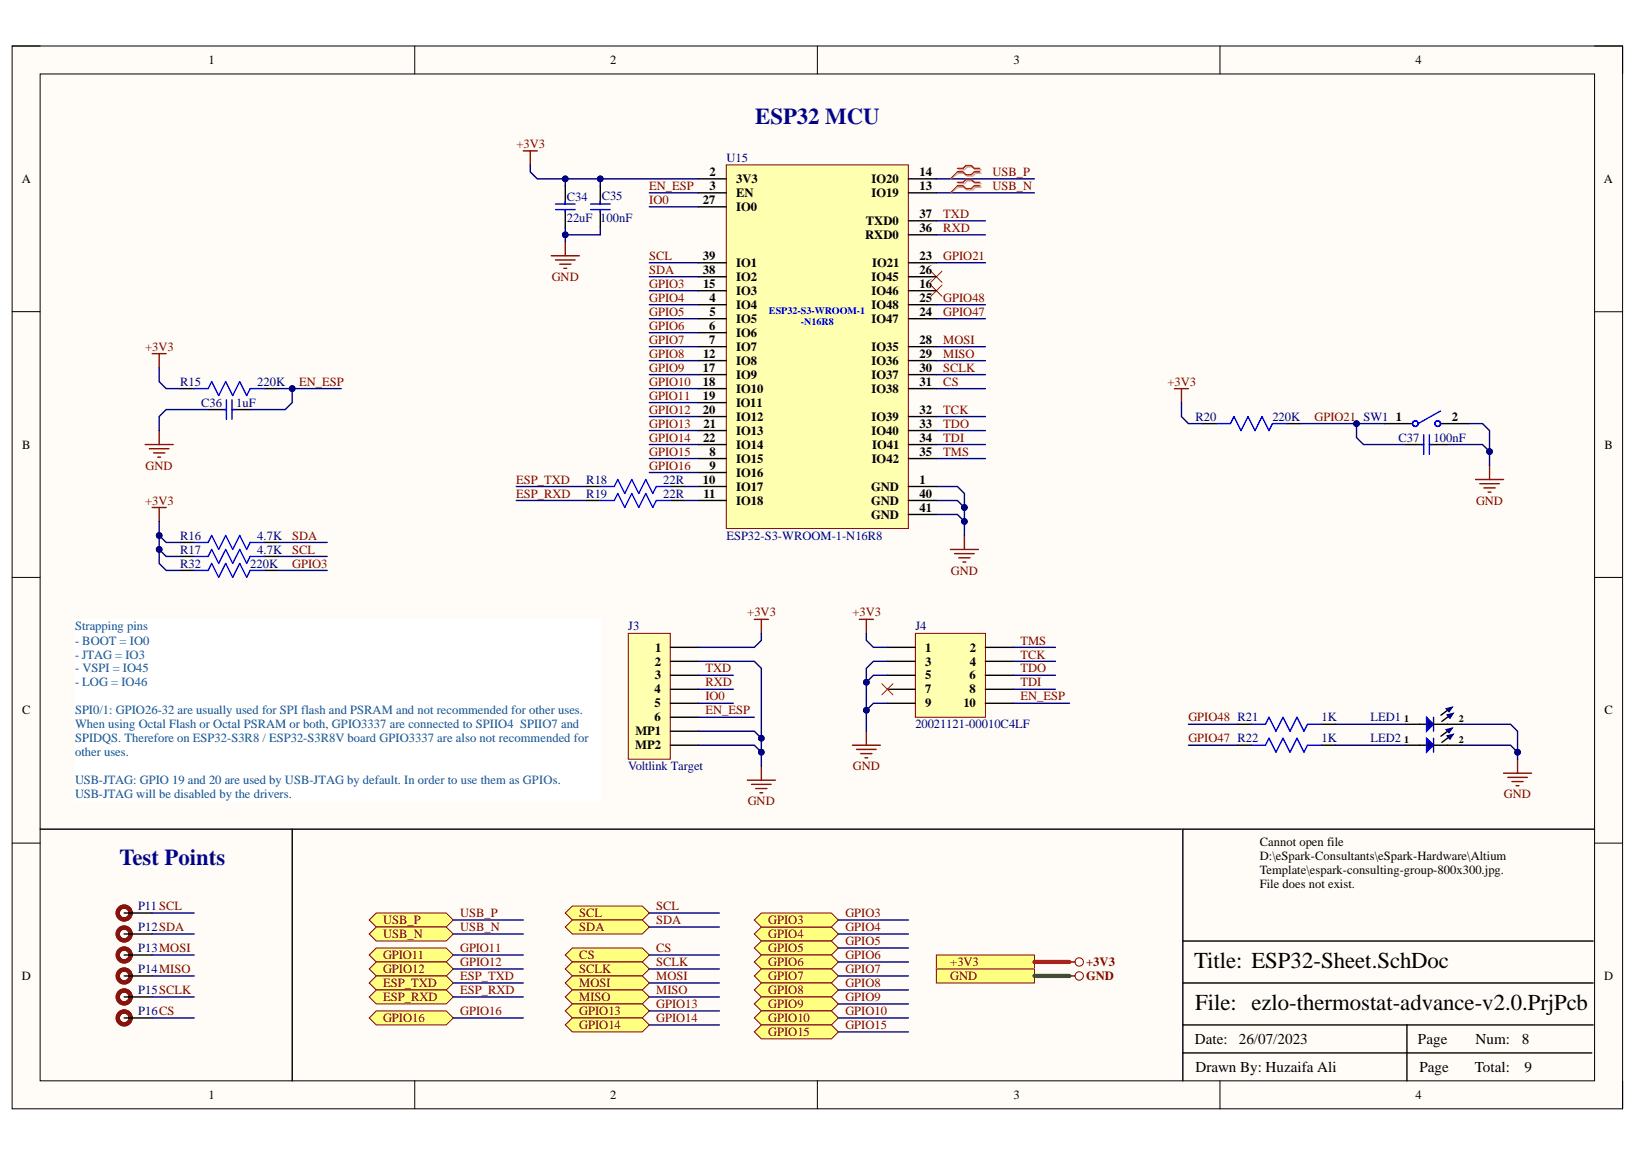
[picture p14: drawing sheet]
<svg xmlns="http://www.w3.org/2000/svg" width="297mm" height="210mm" viewBox="0 0 297 210" stroke-linecap="round" stroke-linejoin="round" font-family="sans-serif">
<defs><g id="words">
<g font-size="4.1" fill="#0b0b8e">
<text x="137" y="22.4">ESP32 MCU</text>
<text x="21.7" y="156.9">Test Points</text>
</g>
<g font-size="4.1">
<text x="216.7" y="175.6">Title: ESP32-Sheet.SchDoc</text>
<text x="216.9" y="183.3">File: ezlo-thermostat-advance-v2.0.PrjPcb</text>
</g>
<g font-size="2.7">
<text x="216.8" y="189.4">Date:</text>
<text x="224.8" y="189.4">26/07/2023</text>
<text x="257.3" y="189.4">Page</text>
<text x="267.7" y="189.4">Num:</text>
<text x="276.1" y="189.4">8</text>
<text x="216.9" y="194.4">Drawn By: Huzaifa Ali</text>
<text x="257.6" y="194.4">Page</text>
<text x="267.6" y="194.4">Total:</text>
<text x="276.6" y="194.4">9</text>
</g>
<g font-size="2.3">
<text x="37.8" y="11.6">1</text>
<text x="110.7" y="11.6">2</text>
<text x="183.9" y="11.6">3</text>
<text x="256.8" y="11.6">4</text>
<text x="3.9" y="33.2">A</text>
<text x="128.7" y="31.9">2</text>
<text x="128.8" y="34.5">3</text>
<text x="133.6" y="33.2">3V3</text>
<text x="133.6" y="35.8">EN</text>
<text x="158.1" y="35.8">IO19</text>
<text x="158.1" y="33.2">IO20</text>
<text x="166.9" y="34.5">13</text>
<text x="166.9" y="31.9">14</text>
<text x="291" y="33.2">A</text>
<text x="127.5" y="37">27</text>
<text x="133.6" y="38.3">IO0</text>
<text x="157.1" y="40.8">TXD0</text>
<text x="166.9" y="39.6">37</text>
<text x="127.5" y="47.2">39</text>
<text x="157" y="43.4">RXD0</text>
<text x="166.9" y="47.2">23</text>
<text x="166.9" y="42.1">36</text>
<text x="127.5" y="49.7">38</text>
<text x="127.6" y="52.2">15</text>
<text x="133.6" y="53.5">IO3</text>
<text x="133.6" y="51">IO2</text>
<text x="133.6" y="48.4">IO1</text>
<text x="158.1" y="53.5">IO46</text>
<text x="158.1" y="51">IO45</text>
<text x="158.3" y="48.4">IO21</text>
<text x="166.9" y="52.2">16</text>
<text x="166.9" y="49.7">26</text>
<text x="128.7" y="59.8">6</text>
<text x="128.7" y="54.8">4</text>
<text x="128.7" y="57.3">5</text>
<text x="133.6" y="56">IO4</text>
<text x="133.6" y="58.6">IO5</text>
<text x="158.1" y="58.6">IO47</text>
<text x="158.1" y="56">IO48</text>
<text x="166.9" y="57.3">24</text>
<text x="166.9" y="54.8">25</text>
<text x="127.6" y="64.9">12</text>
<text x="128.7" y="62.4">7</text>
<text x="133.6" y="61.1">IO6</text>
<text x="133.6" y="63.7">IO7</text>
<text x="158.1" y="63.7">IO35</text>
<text x="166.9" y="62.4">28</text>
<text x="166.9" y="64.9">29</text>
<text x="127.5" y="67.5">17</text>
<text x="127.5" y="70">18</text>
<text x="133.6" y="66.2">IO8</text>
<text x="133.6" y="68.7">IO9</text>
<text x="133.6" y="71.3">IO10</text>
<text x="158.1" y="66.2">IO36</text>
<text x="158.1" y="68.7">IO37</text>
<text x="158.1" y="71.3">IO38</text>
<text x="166.9" y="67.5">30</text>
<text x="166.9" y="70">31</text>
<text x="127.5" y="72.5">19</text>
<text x="127.5" y="75.1">20</text>
<text x="127.7" y="77.6">21</text>
<text x="133.6" y="73.8">IO11</text>
<text x="133.6" y="76.3">IO12</text>
<text x="158.1" y="76.3">IO39</text>
<text x="166.9" y="75.1">32</text>
<text x="166.9" y="77.6">33</text>
<text x="253.3" y="76.3">1</text>
<text x="263.4" y="76.3">2</text>
<text x="4" y="81.4">B</text>
<text x="127.6" y="80.1">22</text>
<text x="128.7" y="82.7">8</text>
<text x="133.6" y="83.9">IO15</text>
<text x="133.6" y="78.9">IO13</text>
<text x="133.6" y="81.4">IO14</text>
<text x="158.1" y="78.9">IO40</text>
<text x="158.2" y="83.9">IO42</text>
<text x="158.3" y="81.4">IO41</text>
<text x="166.9" y="80.1">34</text>
<text x="166.9" y="82.7">35</text>
<text x="291.2" y="81.4">B</text>
<text x="127.5" y="87.7">10</text>
<text x="128.7" y="85.2">9</text>
<text x="133.6" y="86.5">IO16</text>
<text x="133.6" y="89">IO17</text>
<text x="158.1" y="89">GND</text>
<text x="166.9" y="87.7">1</text>
<text x="127.7" y="90.3">11</text>
<text x="133.6" y="91.6">IO18</text>
<text x="158.1" y="91.6">GND</text>
<text x="158.1" y="94.1">GND</text>
<text x="166.9" y="90.3">40</text>
<text x="166.9" y="92.8">41</text>
<text x="118.9" y="118.2">1</text>
<text x="167.9" y="118.2">1</text>
<text x="176" y="118.2">2</text>
<text x="118.8" y="125.8">4</text>
<text x="118.8" y="120.7">2</text>
<text x="118.8" y="123.3">3</text>
<text x="167.9" y="120.7">3</text>
<text x="167.9" y="123.3">5</text>
<text x="167.9" y="125.8">7</text>
<text x="175.9" y="123.3">6</text>
<text x="175.9" y="125.8">8</text>
<text x="176" y="120.7">4</text>
<text x="4" y="129.6">C</text>
<text x="118.8" y="128.3">5</text>
<text x="118.8" y="130.9">6</text>
<text x="167.9" y="128.3">9</text>
<text x="174.8" y="128.3">10</text>
<text x="291.2" y="129.6">C</text>
<text x="115.3" y="135.9">MP2</text>
<text x="115.3" y="133.4">MP1</text>
<text x="228.6" y="153.5">Cannot open file</text>
<text x="228.6" y="156">D:\eSpark-Consultants\eSpark-Hardware\Altium</text>
<text x="228.6" y="158.5">Template\espark-consulting-group-800x300.jpg.</text>
<text x="228.6" y="161.1">File does not exist.</text>
<text x="4" y="177.8">D</text>
<text x="291.1" y="177.8">D</text>
<text x="37.8" y="199.4">1</text>
<text x="110.7" y="199.4">2</text>
<text x="183.9" y="199.4">3</text>
<text x="256.8" y="199.4">4</text>
</g>
<g font-size="2.3" fill="#800000">
<text x="93.7" y="26.8">+3V3</text>
<text x="117.8" y="34.5">EN_ESP</text>
<text x="180.1" y="31.9">USB_P</text>
<text x="180.1" y="34.5">USB_N</text>
<text x="117.8" y="37">IO0</text>
<text x="171.2" y="39.6">TXD</text>
<text x="117.8" y="47.2">SCL</text>
<text x="171.2" y="42.1">RXD</text>
<text x="171.2" y="47.2">GPIO21</text>
<text x="100.1" y="51">GND</text>
<text x="117.8" y="49.7">SDA</text>
<text x="117.8" y="52.2">GPIO3</text>
<text x="117.8" y="54.8">GPIO4</text>
<text x="117.8" y="57.3">GPIO5</text>
<text x="117.8" y="59.8">GPIO6</text>
<text x="171.2" y="54.8">GPIO48</text>
<text x="171.2" y="57.3">GPIO47</text>
<text x="26.3" y="63.7">+3V3</text>
<text x="117.8" y="62.4">GPIO7</text>
<text x="117.8" y="64.9">GPIO8</text>
<text x="171.2" y="62.4">MOSI</text>
<text x="171.2" y="64.9">MISO</text>
<text x="54.3" y="70">EN_ESP</text>
<text x="117.8" y="67.5">GPIO9</text>
<text x="117.8" y="70">GPIO10</text>
<text x="171.2" y="67.5">SCLK</text>
<text x="171.2" y="70">CS</text>
<text x="211.8" y="70">+3V3</text>
<text x="117.8" y="72.5">GPIO11</text>
<text x="117.8" y="75.1">GPIO12</text>
<text x="117.8" y="77.6">GPIO13</text>
<text x="171.2" y="75.1">TCK</text>
<text x="171.2" y="77.6">TDO</text>
<text x="238.5" y="76.3">GPIO21 SW1</text>
<text x="117.8" y="80.1">GPIO14</text>
<text x="117.8" y="82.7">GPIO15</text>
<text x="171.2" y="80.1">TDI</text>
<text x="171.2" y="82.7">TMS</text>
<text x="26.4" y="85.2">GND</text>
<text x="93.7" y="87.7">ESP_TXD</text>
<text x="117.8" y="85.2">GPIO16</text>
<text x="26.3" y="91.6">+3V3</text>
<text x="93.7" y="90.3">ESP_RXD</text>
<text x="267.8" y="91.6">GND</text>
<text x="53" y="97.9">SDA</text>
<text x="53" y="100.4">SCL</text>
<text x="53" y="103">GPIO3</text>
<text x="172.6" y="104.2">GND</text>
<text x="135.6" y="111.8">+3V3</text>
<text x="154.7" y="111.8">+3V3</text>
<text x="185.2" y="116.9">TMS</text>
<text x="185.2" y="119.5">TCK</text>
<text x="128" y="122">TXD</text>
<text x="128" y="124.5">RXD</text>
<text x="185.2" y="122">TDO</text>
<text x="185.2" y="124.5">TDI</text>
<text x="128" y="127.1">IO0</text>
<text x="128" y="129.6">EN_ESP</text>
<text x="185.2" y="127.1">EN_ESP</text>
<text x="215.6" y="130.9">GPIO48 R21</text>
<text x="215.6" y="134.7">GPIO47 R22</text>
<text x="154.8" y="139.7">GND</text>
<text x="135.7" y="146.1">GND</text>
<text x="272.9" y="144.8">GND</text>
<text x="69.5" y="167.6">USB_P</text>
<text x="83.5" y="166.4">USB_P</text>
<text x="105.1" y="166.4">SCL</text>
<text x="119.1" y="165.1">SCL</text>
<text x="119.1" y="167.6">SDA</text>
<text x="139.4" y="167.6">GPIO3</text>
<text x="153.4" y="166.4">GPIO3</text>
<text x="69.5" y="170.2">USB_N</text>
<text x="83.5" y="168.9">USB_N</text>
<text x="83.5" y="172.7">GPIO11</text>
<text x="105.1" y="168.9">SDA</text>
<text x="119.1" y="172.7">CS</text>
<text x="139.4" y="170.2">GPIO4</text>
<text x="139.4" y="172.7">GPIO5</text>
<text x="153.4" y="168.9">GPIO4</text>
<text x="153.4" y="171.5">GPIO5</text>
<text x="69.5" y="174">GPIO11</text>
<text x="69.5" y="176.5">GPIO12</text>
<text x="69.5" y="179.1">ESP_TXD</text>
<text x="83.5" y="175.3">GPIO12</text>
<text x="83.5" y="177.8">ESP_TXD</text>
<text x="105.1" y="174">CS</text>
<text x="105.1" y="176.5">SCLK</text>
<text x="105.1" y="179.1">MOSI</text>
<text x="119.1" y="175.3">SCLK</text>
<text x="119.1" y="177.8">MOSI</text>
<text x="139.4" y="175.3">GPIO6</text>
<text x="139.4" y="177.8">GPIO7</text>
<text x="153.4" y="174">GPIO6</text>
<text x="153.4" y="176.5">GPIO7</text>
<text x="153.4" y="179.1">GPIO8</text>
<text x="172.4" y="175.3">+3V3</text>
<text x="172.4" y="177.8">GND</text>
<text x="197.1" y="175.3">+3V3</text>
<text x="197.1" y="177.8">GND</text>
<text x="69.5" y="181.6">ESP_RXD</text>
<text x="69.5" y="185.4">GPIO16</text>
<text x="83.5" y="180.3">ESP_RXD</text>
<text x="83.5" y="184.1">GPIO16</text>
<text x="105.1" y="181.6">MISO</text>
<text x="105.1" y="184.1">GPIO13</text>
<text x="119.1" y="180.3">MISO</text>
<text x="119.1" y="182.9">GPIO13</text>
<text x="119.1" y="185.4">GPIO14</text>
<text x="139.4" y="180.3">GPIO8</text>
<text x="139.4" y="182.9">GPIO9</text>
<text x="139.4" y="185.4">GPIO10</text>
<text x="153.4" y="181.6">GPIO9</text>
<text x="153.4" y="184.1">GPIO10</text>
<text x="105.1" y="186.7">GPIO14</text>
<text x="139.4" y="187.9">GPIO15</text>
<text x="153.4" y="186.7">GPIO15</text>
</g>
<g font-size="2.3" fill="#000080">
<text x="131.8" y="29.4">U15</text>
<text x="102.8" y="36.5">C34</text>
<text x="102.8" y="40.3">22uF</text>
<text x="108.9" y="40.3">100nF</text>
<text x="109.2" y="36.3">C35</text>
<text x="32.7" y="70">R15</text>
<text x="46.7" y="70">220K</text>
<text x="36.5" y="73.8">C36</text>
<text x="42.9" y="73.8">1uF</text>
<text x="216.9" y="76.3">R20</text>
<text x="230.9" y="76.3">220K</text>
<text x="253.7" y="80.1">C37</text>
<text x="260.1" y="80.1">100nF</text>
<text x="106.4" y="87.7">R18</text>
<text x="120.3" y="87.7">22R</text>
<text x="106.4" y="90.3">R19</text>
<text x="120.3" y="90.3">22R</text>
<text x="32.7" y="97.9">R16</text>
<text x="32.7" y="100.4">R17</text>
<text x="46.7" y="97.9">4.7K</text>
<text x="46.7" y="100.4">4.7K</text>
<text x="131.8" y="97.9">ESP32-S3-WROOM-1-N16R8</text>
<text x="32.7" y="103">R32</text>
<text x="45.4" y="103">220K</text>
<text x="114" y="114.4">J3</text>
<text x="166.1" y="114.4">J4</text>
<text x="239.8" y="130.9">1K</text>
<text x="248.7" y="130.9">LED1</text>
<text x="166.1" y="132.1">20021121-00010C4LF</text>
<text x="239.8" y="134.7">1K</text>
<text x="248.7" y="134.7">LED2</text>
<text x="114" y="139.7">Voltlink Target</text>
<text x="25.1" y="165.1">P11SCL</text>
<text x="25.1" y="168.9">P12SDA</text>
<text x="25.1" y="172.7">P13MOSI</text>
<text x="25.1" y="176.5">P14MISO</text>
<text x="25.1" y="180.3">P15SCLK</text>
<text x="25.1" y="184.1">P16CS</text>
</g>
<g font-size="2.3" fill="#0b5394">
<text x="13.6" y="114.4">Strapping pins</text>
<text x="13.6" y="116.9">- BOOT = IO0</text>
<text x="13.6" y="119.5">- JTAG = IO3</text>
<text x="13.6" y="122">- VSPI = IO45</text>
<text x="13.6" y="124.5">- LOG = IO46</text>
<text x="13.6" y="129.6">SPI0/1: GPIO26-32 are usually used for SPI flash and PSRAM and not recommended for other uses.</text>
<text x="13.6" y="132.1">When using Octal Flash or Octal PSRAM or both, GPIO3337 are connected to SPIIO4 SPIIO7 and</text>
<text x="13.6" y="134.7">SPIDQS. Therefore on ESP32-S3R8 / ESP32-S3R8V board GPIO3337 are also not recommended for</text>
<text x="13.6" y="137.2">other uses.</text>
<text x="13.6" y="142.3">USB-JTAG: GPIO 19 and 20 are used by USB-JTAG by default. In order to use them as GPIOs.</text>
<text x="13.6" y="144.8">USB-JTAG will be disabled by the drivers.</text>
</g>
<g font-size="1.8" fill="#00f">
<text x="139.5" y="56.9">ESP32-S3-WROOM-1</text>
<text x="145.3" y="58.9">-N16R8</text>
</g>
<g font-size="1.8">
<text x="254.8" y="131">1</text>
<text x="264.7" y="131">2</text>
<text x="254.8" y="134.8">1</text>
<text x="264.7" y="134.8">2</text>
</g>
</g></defs>
<path d="M2.2 8.3h292.2v192.9h-292.2z" fill-rule="evenodd" fill="#fffcf8"/>
<path d="M2.2 8.3h292.2v192.9h-292.2z" fill="none" stroke="#000" stroke-width=".18"/>
<path d="M7.3 13.4h282v182.7h-282z" fill-rule="evenodd" fill="#fffcf8"/>
<g fill="none" stroke="#000" stroke-width=".18">
<path d="M2.2 8.3h5.1M7.3 13.4h282v182.7h-282zM75.3 8.3v5.1M148.3 8.3v5.1M221.4 8.3v5.1M289.3 8.3h5.1v5.1M2.2 56.5h5.1M289.3 56.6h5.1M2.2 104.8h5.1M289.3 104.8h5.1M2.2 153h5.1M289.3 153h5.1"/>
<path d="M75.3 196.1v5.1M148.3 196.1v5.1M221.4 196.1v5.1M294.4 196.1v5.1"/>
</g>
<path d="M102.6 33.7v3.3M102.6 38v3.3M251.2 76.9h5.1M261.4 76.9h5.1M289.3 150.4h-74.7v45.7M214.6 178.3h74.5M214.6 170.7h74.5M214.6 191h74.2M214.6 185.9h74.5M255.3 185.9v10.2" fill="none" stroke="#000" stroke-width=".25"/>
<g fill="none" stroke="#800000" stroke-width=".25">
<path d="M94.9 27.4h2.6M96.2 27.4v2.5M27.6 64.2h2.6M28.9 64.2v2.5M28.9 78.1v2.5M213.1 70.5h2.5M214.4 70.5v2.5M26.3 80.6h5.1M27.1 81.4h3.6M27.9 82.2h2M28.6 82.9h.5M172.5 99.7h5"/>
<path d="M175 97.1v2.6M267.7 87h5.1M268.5 87.8h3.6M269.3 88.5h2M270 89.3h.5M270.3 84.5v2.5M173.2 100.4h3.6M174 101.2h2M174.7 102h.5"/>
</g>
<g fill="none" stroke="#00f" stroke-width=".25">
<path d="M100.8 37h3.6M100.8 38h3.6M102.6 36.5v.5M102.6 38v.5M261.4 74.6l-4.1 2.3"/>
<circle cx="256.8" cy="76.9" r=".51"/>
<circle cx="260.9" cy="76.9" r=".51"/>
</g>
<path d="M168.9 49.2l2 2M168.9 51.7l2 2.1M170.9 49.2l-2 2M170.9 51.7l-2 2.1" fill="none" stroke="#f00" stroke-width=".18"/>
<path d="M166.1 114.9h12.7v15.2h-12.7z" fill-rule="evenodd" fill="#ffffb0"/>
<path d="M166.1 114.9h12.7v15.2h-12.7z" fill="none" stroke="#800000" stroke-width=".18"/>
<path d="M161 117.4h5.1M161 120h5.1M178.8 117.4h5.1M178.8 120h5.1M161 122.5h5.1M161 125h5.1M161 127.6h5.1M178.8 122.5h5.1M178.8 125.1h5.1M178.8 127.6h5.1M255 131.4h3.9M262.7 131.4h2.5" fill="none" stroke="#000" stroke-width=".25"/>
<g fill="none" stroke="#800000" stroke-width=".25">
<path d="M27.6 92.1h2.6M28.9 92.1v2.5M136.9 112.4h2.5M138.1 112.4v2.5M155.9 112.4h2.6M157.2 112.4v2.5M138.1 139v2.5M154.7 135.2h5M155.4 136h3.6M156.2 136.7h2M156.9 137.5h.6M157.2 132.7v2.5"/>
<path d="M135.6 141.5h5.1M136.4 142.3h3.5M137.1 143.1h2.1M137.9 143.8h.5"/>
</g>
<path d="M160 124l2 2.1M162 124l-2 2.1" fill="none" stroke="#f00" stroke-width=".18"/>
<path d="M258.9 130.1l1.2 1.3-1.2 1.3z" fill="#0c0087"/>
<path d="M258.9 130.1l1.2 1.3-1.2 1.3z" fill="none" stroke="#00f" stroke-width=".25"/>
<path d="M260.1 130.1v2.6" fill="none" stroke="#11037f" stroke-width=".25"/>
<path d="M260.1 131.4h2.6M262.7 128.9l-1.2 .9" fill="none" stroke="#000" stroke-width=".25"/>
<path d="M262.4 128.6l1.2-.3-.6 .9z" fill-rule="evenodd" fill="#0c0087"/>
<path d="M262.4 128.6l1.2-.3-.6 .9z" fill="none" stroke="#0c0087" stroke-width=".18"/>
<path d="M262.8 130l-1.2 .9" fill="none" stroke="#000" stroke-width=".25"/>
<path d="M262.5 129.7l1.2-.3-.6 .9z" fill-rule="evenodd" fill="#0c0087"/>
<path d="M262.5 129.7l1.2-.3-.6 .9z" fill="none" stroke="#0c0087" stroke-width=".18"/>
<path d="M255 135.2h3.9M262.7 135.2h2.5" fill="none" stroke="#000" stroke-width=".25"/>
<path d="M258.9 133.9l1.2 1.3-1.2 1.3z" fill="#0c0087"/>
<path d="M258.9 133.9l1.2 1.3-1.2 1.3z" fill="none" stroke="#00f" stroke-width=".25"/>
<path d="M260.1 133.9v2.6" fill="none" stroke="#11037f" stroke-width=".25"/>
<path d="M260.1 135.2h2.6M262.7 132.7l-1.2 .9" fill="none" stroke="#000" stroke-width=".25"/>
<path d="M262.4 132.4l1.2-.3-.6 .9z" fill-rule="evenodd" fill="#0c0087"/>
<path d="M262.4 132.4l1.2-.3-.6 .9z" fill="none" stroke="#0c0087" stroke-width=".18"/>
<path d="M262.8 133.8l-1.2 .9" fill="none" stroke="#000" stroke-width=".25"/>
<path d="M262.5 133.5l1.2-.3-.6 .9z" fill-rule="evenodd" fill="#0c0087"/>
<path d="M262.5 133.5l1.2-.3-.6 .9z" fill="none" stroke="#0c0087" stroke-width=".18"/>
<path d="M275.4 137.7v2.6M272.8 140.3h5.1M273.6 141h3.5M274.3 141.8h2.1M275.1 142.6h.5" fill="none" stroke="#800000" stroke-width=".25"/>
<g fill="none" stroke="#000" stroke-width=".25">
<path d="M108.9 33.7v3.3M108.9 38v3.3M32.7 70.5h2.5M37.8 74.3h3.3M42.1 74.3h3.3M47.9 70.5h2.6M218.2 76.9h2.5M233.4 76.9h2.6M32.7 98.4h2.5M47.9 98.4h2.6M106.4 88.3h2.5M106.4 90.8h2.5"/>
<path d="M121.6 88.3h2.6M121.6 90.8h2.6M255 80.7h3.3M259.4 80.7h3.3M32.7 100.9h2.5M47.9 100.9h2.6M224.5 131.4h2.6M224.5 135.2h2.6M239.8 131.4h2.5M239.8 135.2h2.5M7.3 150.4h207.1"/>
</g>
<g fill="none" stroke="#00f" stroke-width=".25">
<path d="M107.1 37h3.6M107.1 38h3.6M108.9 36.5v.5M108.9 38v.5M35.2 70.5h2.6l.6-1.3 1.3 2.6 1.2-2.6 1.3 2.6 1.3-2.6 1.3 2.6 .6-1.3h2.5M40.6 74.3h.5M41.1 72.5v3.6M42.1 72.5v3.6M42.1 74.3h.5M220.7 76.9h2.6l.6-1.3 1.3 2.5 1.3-2.5 1.2 2.5 1.3-2.5 1.3 2.5 .6-1.2h2.5M258.3 78.9v3.5M259.4 78.9v3.5"/>
<path d="M35.2 98.4h2.6l.6-1.3 1.3 2.6 1.3-2.6 1.2 2.6 1.3-2.6 1.3 2.6 .6-1.3h2.5M108.9 88.3h2.6l.6-1.3 1.3 2.5 1.2-2.5 1.3 2.5 1.3-2.5 1.3 2.5 .6-1.2h2.5M108.9 90.8h2.6l.6-1.3 1.3 2.6 1.2-2.6 1.3 2.6 1.3-2.6 1.3 2.6 .6-1.3h2.5M257.8 80.7h.5M259.4 80.7h.5M35.2 100.9h2.6l.6-1.2 1.3 2.5 1.3-2.5 1.2 2.5 1.3-2.5 1.3 2.5 .6-1.3h2.5M227.1 131.4h2.5l.7-1.3 1.2 2.6 1.3-2.6 1.3 2.6 1.2-2.6 1.3 2.6 .6-1.3h2.6M227.1 135.2h2.5l.7-1.3 1.2 2.6 1.3-2.6 1.3 2.6 1.2-2.6 1.3 2.6 .6-1.3h2.6"/>
</g>
<path d="M169.9 173.3h17.8v2.5h-17.8z" fill-rule="evenodd" fill="#ffff80"/>
<g fill="none" stroke="#800000" stroke-width=".18">
<path d="M169.9 173.3h17.8v2.5h-17.8z"/>
<circle cx="195.8" cy="174.5" r=".76"/>
</g>
<path d="M194.1 174.5h1" fill="none" stroke="#800000" stroke-width=".25"/>
<path d="M169.9 175.8h17.8v2.5h-17.8z" fill-rule="evenodd" fill="#ffff80"/>
<g fill="none" stroke="#800000" stroke-width=".18">
<path d="M169.9 175.8h17.8v2.5h-17.8z"/>
<circle cx="195.8" cy="177.1" r=".76"/>
</g>
<path d="M194.1 177.1h1" fill="none" stroke="#800000" stroke-width=".25"/>
<path d="M67 166.9l1.3-1.3h12.7l1.2 1.3-1.2 1.3h-12.7z" fill-rule="evenodd" fill="#ffff80"/>
<path d="M67 166.9l1.3-1.3h12.7l1.2 1.3-1.2 1.3h-12.7z" fill="none" stroke="#800000" stroke-width=".18"/>
<path d="M67 169.4l1.3-1.2h12.7l1.2 1.2-1.2 1.3h-12.7z" fill-rule="evenodd" fill="#ffff80"/>
<path d="M67 169.4l1.3-1.2h12.7l1.2 1.2-1.2 1.3h-12.7z" fill="none" stroke="#800000" stroke-width=".18"/>
<path d="M67 173.3l1.3-1.3h12.7l1.2 1.3-1.2 1.2h-12.7z" fill-rule="evenodd" fill="#ffff80"/>
<path d="M67 173.3l1.3-1.3h12.7l1.2 1.3-1.2 1.2h-12.7z" fill="none" stroke="#800000" stroke-width=".18"/>
<path d="M67 175.8l1.3-1.3h12.7l1.2 1.3-1.2 1.3h-12.7z" fill-rule="evenodd" fill="#ffff80"/>
<path d="M67 175.8l1.3-1.3h12.7l1.2 1.3-1.2 1.3h-12.7z" fill="none" stroke="#800000" stroke-width=".18"/>
<path d="M68.3 177.1h12.7l1.2 1.2-1.2 1.3h-12.7l-1.3-1.3z" fill-rule="evenodd" fill="#ffff80"/>
<path d="M68.3 177.1h12.7l1.2 1.2-1.2 1.3h-12.7l-1.3-1.3z" fill="none" stroke="#800000" stroke-width=".18"/>
<path d="M67 180.9l1.3-1.3h12.7l1.2 1.3-1.2 1.2h-12.7z" fill-rule="evenodd" fill="#ffff80"/>
<path d="M67 180.9l1.3-1.3h12.7l1.2 1.3-1.2 1.2h-12.7z" fill="none" stroke="#800000" stroke-width=".18"/>
<path d="M68.3 183.4h12.7l1.2 1.3-1.2 1.2h-12.7l-1.3-1.2z" fill-rule="evenodd" fill="#ffff80"/>
<path d="M68.3 183.4h12.7l1.2 1.3-1.2 1.2h-12.7l-1.3-1.2z" fill="none" stroke="#800000" stroke-width=".18"/>
<path d="M102.6 165.6l1.2-1.2h12.7l1.3 1.2-1.3 1.3h-12.7z" fill-rule="evenodd" fill="#ffff80"/>
<path d="M102.6 165.6l1.2-1.2h12.7l1.3 1.2-1.3 1.3h-12.7z" fill="none" stroke="#800000" stroke-width=".18"/>
<path d="M102.6 168.2l1.2-1.3h12.7l1.3 1.3-1.3 1.2h-12.7z" fill-rule="evenodd" fill="#ffff80"/>
<path d="M102.6 168.2l1.2-1.3h12.7l1.3 1.3-1.3 1.2h-12.7z" fill="none" stroke="#800000" stroke-width=".18"/>
<path d="M102.6 173.3l1.2-1.3h12.7l1.3 1.3-1.3 1.2h-12.7z" fill-rule="evenodd" fill="#ffff80"/>
<path d="M102.6 173.3l1.2-1.3h12.7l1.3 1.3-1.3 1.2h-12.7z" fill="none" stroke="#800000" stroke-width=".18"/>
<path d="M102.6 175.8l1.2-1.3h12.7l1.3 1.3-1.3 1.3h-12.7z" fill-rule="evenodd" fill="#ffff80"/>
<path d="M102.6 175.8l1.2-1.3h12.7l1.3 1.3-1.3 1.3h-12.7z" fill="none" stroke="#800000" stroke-width=".18"/>
<path d="M102.6 178.3l1.2-1.2h12.7l1.3 1.2-1.3 1.3h-12.7z" fill-rule="evenodd" fill="#ffff80"/>
<path d="M102.6 178.3l1.2-1.2h12.7l1.3 1.2-1.3 1.3h-12.7z" fill="none" stroke="#800000" stroke-width=".18"/>
<path d="M102.6 180.9l1.2-1.3h12.7l1.3 1.3-1.3 1.2h-12.7z" fill-rule="evenodd" fill="#ffff80"/>
<path d="M102.6 180.9l1.2-1.3h12.7l1.3 1.3-1.3 1.2h-12.7z" fill="none" stroke="#800000" stroke-width=".18"/>
<path d="M102.6 183.4l1.2-1.3h12.7l1.3 1.3-1.3 1.3h-12.7z" fill-rule="evenodd" fill="#ffff80"/>
<path d="M102.6 183.4l1.2-1.3h12.7l1.3 1.3-1.3 1.3h-12.7z" fill="none" stroke="#800000" stroke-width=".18"/>
<path d="M102.6 185.9l1.2-1.2h12.7l1.3 1.2-1.3 1.3h-12.7z" fill-rule="evenodd" fill="#ffff80"/>
<path d="M102.6 185.9l1.2-1.2h12.7l1.3 1.2-1.3 1.3h-12.7z" fill="none" stroke="#800000" stroke-width=".18"/>
<path d="M136.9 169.4l1.2-1.2h12.8l1.2 1.2-1.2 1.3h-12.8z" fill-rule="evenodd" fill="#ffff80"/>
<path d="M136.9 169.4l1.2-1.2h12.8l1.2 1.2-1.2 1.3h-12.8z" fill="none" stroke="#800000" stroke-width=".18"/>
<path d="M136.9 172l1.3-1.3h12.7l1.2 1.3-1.2 1.3h-12.7z" fill-rule="evenodd" fill="#ffff80"/>
<path d="M136.9 172l1.3-1.3h12.7l1.2 1.3-1.2 1.3h-12.7z" fill="none" stroke="#800000" stroke-width=".18"/>
<path d="M136.9 174.5l1.3-1.2h12.7l1.2 1.2-1.2 1.3h-12.7z" fill-rule="evenodd" fill="#ffff80"/>
<path d="M136.9 174.5l1.3-1.2h12.7l1.2 1.2-1.2 1.3h-12.7z" fill="none" stroke="#800000" stroke-width=".18"/>
<path d="M136.9 177.1l1.3-1.3h12.7l1.2 1.3-1.2 1.2h-12.7z" fill-rule="evenodd" fill="#ffff80"/>
<path d="M136.9 177.1l1.3-1.3h12.7l1.2 1.3-1.2 1.2h-12.7z" fill="none" stroke="#800000" stroke-width=".18"/>
<path d="M136.9 179.6l1.3-1.3h12.7l1.2 1.3-1.2 1.3h-12.7z" fill-rule="evenodd" fill="#ffff80"/>
<path d="M136.9 179.6l1.3-1.3h12.7l1.2 1.3-1.2 1.3h-12.7z" fill="none" stroke="#800000" stroke-width=".18"/>
<path d="M136.9 182.1l1.3-1.2h12.7l1.2 1.2-1.2 1.3h-12.7z" fill-rule="evenodd" fill="#ffff80"/>
<path d="M136.9 182.1l1.3-1.2h12.7l1.2 1.2-1.2 1.3h-12.7z" fill="none" stroke="#800000" stroke-width=".18"/>
<path d="M53 150.4v45.7M22.5 165.6h5.1M22.5 169.4h5.1M22.5 173.3h5.1M22.5 177.1h5.1M22.5 180.9h5.1M22.5 184.7h5.1" fill="none" stroke="#000" stroke-width=".25"/>
<g fill="none" stroke="#5b0f00" stroke-width=".76">
<circle cx="22.5" cy="169.4" r="1.17"/>
<circle cx="22.5" cy="165.6" r="1.17"/>
<circle cx="22.5" cy="177.1" r="1.17"/>
<circle cx="22.5" cy="173.3" r="1.17"/>
<circle cx="22.5" cy="180.9" r="1.17"/>
<circle cx="22.5" cy="184.7" r="1.17"/>
</g>
<path d="M13.6 112.4h95.3v32.9h-95.3z" fill-rule="evenodd" fill="#fff"/>
<path d="M13.6 112.4h95.3v32.9h-95.3z" fill="none" stroke="#fff" stroke-width=".18"/>
<path d="M114 114.9h7.6v22.8h-7.6z" fill-rule="evenodd" fill="#ffffb0"/>
<path d="M114 114.9h7.6v22.8h-7.6z" fill="none" stroke="#800000" stroke-width=".18"/>
<path d="M121.6 117.4h5.1M121.6 120h5.1M121.6 122.5h5.1M121.6 125h5.1M121.6 127.6h5.1M121.6 130.1h5.1M121.6 132.7h5.1M121.6 135.2h5.1" fill="none" stroke="#000" stroke-width=".25"/>
<path d="M100 46.4h5.1M100.8 47.2h3.6M101.6 47.9h2M102.3 48.7h.5M102.6 43.9v2.5" fill="none" stroke="#800000" stroke-width=".25"/>
<path d="M131.8 29.9h33v66h-33z" fill-rule="evenodd" fill="#ffffb0"/>
<path d="M131.8 29.9h33v66h-33z" fill="none" stroke="#800000" stroke-width=".18"/>
<g fill="none" stroke="#000" stroke-width=".25">
<path d="M126.7 32.5h5.1M126.7 35h5.1M126.7 37.5h5.1M164.8 32.5h5.1M164.8 35h5.1M126.7 55.3h5.1M126.7 57.8h5.1M126.7 52.7h5.1M126.7 47.7h5.1M126.7 50.2h5.1M164.8 55.3h5.1M164.8 57.8h5.1"/>
<path d="M164.8 52.7h5.1M164.8 47.7h5.1M164.8 50.2h5.1M164.8 42.6h5.1M164.8 40.1h5.1M126.7 60.4h5.1M126.7 62.9h5.1M126.7 65.4h5.1M126.7 68h5.1M126.7 70.5h5.1M126.7 73h5.1M126.7 75.6h5.1"/>
<path d="M126.7 78.1h5.1M164.8 62.9h5.1M164.8 65.4h5.1M164.8 68h5.1M164.8 70.5h5.1M164.8 75.6h5.1M164.8 78.1h5.1M126.7 88.3h5.1M126.7 83.2h5.1M126.7 85.7h5.1M126.7 90.8h5.1M126.7 80.7h5.1"/>
<path d="M164.8 88.3h5.1M164.8 83.2h5.1M164.8 90.8h5.1M164.8 80.7h5.1M164.8 93.3h5.1"/>
</g>
<path d="M139.4 55.3h17.8v5.1h-17.8z" fill-rule="evenodd" fill="#ffffb0"/>
<path d="M139.4 55.3h17.8v5.1h-17.8z" fill="none" stroke="#ffffb0" stroke-width=".18"/>
<path d="M53 70.5v2.5l-1.2 1.3h-6.4" fill="none" stroke="#000080" stroke-width=".25"/>
<circle cx="53" cy="70.5" r=".51" fill="#000080"/>
<circle cx="53" cy="70.5" r=".51" fill="none" stroke="#000080" stroke-width=".18"/>
<path d="M117.8 35h8.9M117.8 37.5h8.9M28.9 66.7v2.5l1.3 1.3h2.5M37.8 74.3h-7.6l-1.3 1.3v2.5M50.5 70.5h11.4" fill="none" stroke="#000080" stroke-width=".25"/>
<circle cx="53" cy="70.5" r=".51" fill="#000080"/>
<circle cx="53" cy="70.5" r=".51" fill="none" stroke="#000080" stroke-width=".18"/>
<g fill="none" stroke="#000080" stroke-width=".25">
<path d="M169.9 32.5h17.8M169.9 35h17.8M117.8 47.7h8.9M117.8 50.2h8.9M117.8 55.3h8.9M117.8 57.8h8.9M169.9 40.1h8.9M169.9 42.6h8.9M117.8 60.4h8.9M117.8 62.9h8.9M117.8 65.4h8.9M117.8 68h8.9"/>
<path d="M117.8 73h8.9M117.8 75.6h8.9M117.8 78.1h8.9M93.7 88.3h12.7M93.7 90.8h12.7M117.8 80.7h8.9M117.8 85.7h8.9M124.2 88.3h2.5M124.2 90.8h2.5M169.9 88.3h3.8l1.3 1.2v7.6"/>
</g>
<circle cx="175" cy="92.1" r=".51" fill="#000080"/>
<circle cx="175" cy="92.1" r=".51" fill="none" stroke="#000080" stroke-width=".18"/>
<circle cx="175" cy="94.6" r=".51" fill="#000080"/>
<circle cx="175" cy="94.6" r=".51" fill="none" stroke="#000080" stroke-width=".18"/>
<path d="M169.9 90.8h3.8l1.3 1.3" fill="none" stroke="#000080" stroke-width=".25"/>
<circle cx="175" cy="92.1" r=".51" fill="#000080"/>
<circle cx="175" cy="92.1" r=".51" fill="none" stroke="#000080" stroke-width=".18"/>
<path d="M169.9 93.3h3.8l1.3 1.3" fill="none" stroke="#000080" stroke-width=".25"/>
<circle cx="175" cy="94.6" r=".51" fill="#000080"/>
<circle cx="175" cy="94.6" r=".51" fill="none" stroke="#000080" stroke-width=".18"/>
<g fill="none" stroke="#000080" stroke-width=".25">
<path d="M169.9 47.7h8.9M169.9 55.3h8.9M169.9 57.8h8.9M169.9 62.9h8.9M169.9 65.4h8.9M169.9 68h8.9M169.9 70.5h8.9M169.9 75.6h8.9M169.9 78.1h8.9M214.4 73v2.6l1.2 1.3h2.6M246.1 76.9v2.5l1.3 1.3h7.6M169.9 80.7h8.9"/>
<path d="M169.9 83.2h8.9"/>
</g>
<circle cx="246.1" cy="76.9" r=".51" fill="#000080"/>
<circle cx="246.1" cy="76.9" r=".51" fill="none" stroke="#000080" stroke-width=".18"/>
<path d="M266.5 76.9h2.5l1.3 1.2v6.4" fill="none" stroke="#000080" stroke-width=".25"/>
<circle cx="270.3" cy="81.9" r=".51" fill="#000080"/>
<circle cx="270.3" cy="81.9" r=".51" fill="none" stroke="#000080" stroke-width=".18"/>
<path d="M262.7 80.7h6.3l1.3 1.2" fill="none" stroke="#000080" stroke-width=".25"/>
<circle cx="270.3" cy="81.9" r=".51" fill="#000080"/>
<circle cx="270.3" cy="81.9" r=".51" fill="none" stroke="#000080" stroke-width=".18"/>
<path d="M157.2 114.9v1.3l1.3 1.2h2.5M161 120h-2.5l-1.3 1.2v11.5M183.9 117.4h7.6" fill="none" stroke="#000080" stroke-width=".25"/>
<circle cx="157.2" cy="123.8" r=".51" fill="#000080"/>
<circle cx="157.2" cy="123.8" r=".51" fill="none" stroke="#000080" stroke-width=".18"/>
<circle cx="157.2" cy="128.9" r=".51" fill="#000080"/>
<circle cx="157.2" cy="128.9" r=".51" fill="none" stroke="#000080" stroke-width=".18"/>
<path d="M183.9 120h7.6M161 122.5h-2.5l-1.3 1.3" fill="none" stroke="#000080" stroke-width=".25"/>
<circle cx="157.2" cy="123.8" r=".51" fill="#000080"/>
<circle cx="157.2" cy="123.8" r=".51" fill="none" stroke="#000080" stroke-width=".18"/>
<path d="M161 127.6h-2.5l-1.3 1.3M183.9 122.5h7.6M183.9 125.1h7.6" fill="none" stroke="#000080" stroke-width=".25"/>
<circle cx="157.2" cy="128.9" r=".51" fill="#000080"/>
<circle cx="157.2" cy="128.9" r=".51" fill="none" stroke="#000080" stroke-width=".18"/>
<path d="M138.1 114.9v1.3l-1.2 1.2h-10.2M126.7 135.2h10.2l1.2 1.3M126.7 127.6h6.4M126.7 122.5h6.4M126.7 125h6.4M126.7 130.1h10.2M183.9 127.6h10.2" fill="none" stroke="#000080" stroke-width=".25"/>
<circle cx="138.1" cy="136.5" r=".51" fill="#000080"/>
<circle cx="138.1" cy="136.5" r=".51" fill="none" stroke="#000080" stroke-width=".18"/>
<path d="M126.7 132.7h10.2l1.2 1.2v5.1" fill="none" stroke="#000080" stroke-width=".25"/>
<circle cx="138.1" cy="136.5" r=".51" fill="#000080"/>
<circle cx="138.1" cy="136.5" r=".51" fill="none" stroke="#000080" stroke-width=".18"/>
<circle cx="138.1" cy="133.9" r=".51" fill="#000080"/>
<circle cx="138.1" cy="133.9" r=".51" fill="none" stroke="#000080" stroke-width=".18"/>
<path d="M126.7 120h10.2l1.2 1.2v12.7" fill="none" stroke="#000080" stroke-width=".25"/>
<circle cx="138.1" cy="133.9" r=".51" fill="#000080"/>
<circle cx="138.1" cy="133.9" r=".51" fill="none" stroke="#000080" stroke-width=".18"/>
<path d="M28.9 94.6v5.1l1.3 1.2h2.5" fill="none" stroke="#000080" stroke-width=".25"/>
<circle cx="28.9" cy="99.7" r=".51" fill="#000080"/>
<circle cx="28.9" cy="99.7" r=".51" fill="none" stroke="#000080" stroke-width=".18"/>
<circle cx="28.9" cy="97.1" r=".51" fill="#000080"/>
<circle cx="28.9" cy="97.1" r=".51" fill="none" stroke="#000080" stroke-width=".18"/>
<path d="M28.9 97.1l1.3 1.3h2.5" fill="none" stroke="#000080" stroke-width=".25"/>
<circle cx="28.9" cy="97.1" r=".51" fill="#000080"/>
<circle cx="28.9" cy="97.1" r=".51" fill="none" stroke="#000080" stroke-width=".18"/>
<path d="M50.5 98.4h8.9M50.5 100.9h8.9M265.2 131.4h8.9l1.3 1.3v5" fill="none" stroke="#000080" stroke-width=".25"/>
<circle cx="275.4" cy="136.5" r=".51" fill="#000080"/>
<circle cx="275.4" cy="136.5" r=".51" fill="none" stroke="#000080" stroke-width=".18"/>
<path d="M265.2 135.2h8.9l1.3 1.3" fill="none" stroke="#000080" stroke-width=".25"/>
<circle cx="275.4" cy="136.5" r=".51" fill="#000080"/>
<circle cx="275.4" cy="136.5" r=".51" fill="none" stroke="#000080" stroke-width=".18"/>
<g fill="none" stroke="#000080" stroke-width=".25">
<path d="M236 76.9h15.2M215.6 131.4h8.9M215.6 135.2h8.9M242.3 131.4h12.7M242.3 135.2h12.7M27.6 169.4h7.6M27.6 173.3h7.6M27.6 165.6h7.6M27.6 177.1h7.6M82.2 166.9h12.7M82.2 169.4h12.7M82.2 173.3h12.7"/>
<path d="M82.2 175.8h12.7M82.2 178.3h12.7M117.8 165.6h12.7M117.8 168.2h12.7M117.8 173.3h12.7M117.8 175.8h12.7M117.8 178.3h12.7M152.1 169.4h12.7M152.1 172h12.7M152.1 174.5h12.7M152.1 177.1h12.7M152.1 179.6h12.7"/>
<path d="M27.6 180.9h7.6M27.6 184.7h7.6M82.2 180.9h12.7M82.2 184.7h12.7M117.8 180.9h12.7M117.8 183.4h12.7M117.8 185.9h12.7M152.1 182.1h12.7"/>
</g>
<path d="M187.7 174.5h6.4" fill="none" stroke="#f00" stroke-width=".76"/>
<path d="M187.7 177.1h6.4" fill="none" stroke="#274e13" stroke-width=".76"/>
<circle cx="246.1" cy="76.9" r=".51" fill="#000080"/>
<circle cx="246.1" cy="76.9" r=".51" fill="none" stroke="#000080" stroke-width=".18"/>
<path d="M96.2 29.9v1.3l1.3 1.3h29.2" fill="none" stroke="#000080" stroke-width=".25"/>
<circle cx="108.9" cy="32.4" r=".51" fill="#000080"/>
<circle cx="108.9" cy="32.4" r=".51" fill="none" stroke="#000080" stroke-width=".18"/>
<circle cx="102.6" cy="32.4" r=".51" fill="#000080"/>
<circle cx="102.6" cy="32.4" r=".51" fill="none" stroke="#000080" stroke-width=".18"/>
<path d="M102.6 32.5v1.2" fill="none" stroke="#000080" stroke-width=".25"/>
<circle cx="102.6" cy="32.4" r=".51" fill="#000080"/>
<circle cx="102.6" cy="32.4" r=".51" fill="none" stroke="#000080" stroke-width=".18"/>
<path d="M108.9 32.5v1.2" fill="none" stroke="#000080" stroke-width=".25"/>
<circle cx="108.9" cy="32.4" r=".51" fill="#000080"/>
<circle cx="108.9" cy="32.4" r=".51" fill="none" stroke="#000080" stroke-width=".18"/>
<path d="M102.6 41.3v2.6" fill="none" stroke="#000080" stroke-width=".25"/>
<circle cx="102.6" cy="42.6" r=".51" fill="#000080"/>
<circle cx="102.6" cy="42.6" r=".51" fill="none" stroke="#000080" stroke-width=".18"/>
<path d="M108.9 41.3v1.3h-6.3" fill="none" stroke="#000080" stroke-width=".25"/>
<circle cx="102.6" cy="42.6" r=".51" fill="#000080"/>
<circle cx="102.6" cy="42.6" r=".51" fill="none" stroke="#000080" stroke-width=".18"/>
<path d="M117.8 52.7h8.9M117.8 70.5h8.9M117.8 83.2h8.9" fill="none" stroke="#000080" stroke-width=".25"/>
<path d="M136.9 166.9l1.2-1.3h12.8l1.2 1.3-1.2 1.3h-12.8z" fill-rule="evenodd" fill="#ffff80"/>
<path d="M136.9 166.9l1.2-1.3h12.8l1.2 1.3-1.2 1.3h-12.8z" fill="none" stroke="#800000" stroke-width=".18"/>
<path d="M152.1 166.9h12.7" fill="none" stroke="#000080" stroke-width=".25"/>
<path d="M136.9 184.7l1.3-1.3h12.7l1.2 1.3-1.2 1.2h-12.7z" fill-rule="evenodd" fill="#ffff80"/>
<path d="M136.9 184.7l1.3-1.3h12.7l1.2 1.3-1.2 1.2h-12.7z" fill="none" stroke="#800000" stroke-width=".18"/>
<path d="M152.1 184.7h12.7" fill="none" stroke="#000080" stroke-width=".25"/>
<path d="M136.9 187.2l1.3-1.3h12.7l1.2 1.3-1.2 1.3h-12.7z" fill-rule="evenodd" fill="#ffff80"/>
<path d="M136.9 187.2l1.3-1.3h12.7l1.2 1.3-1.2 1.3h-12.7z" fill="none" stroke="#800000" stroke-width=".18"/>
<path d="M28.9 99.7v2.5l1.3 1.3h2.5M152.1 187.2h12.7" fill="none" stroke="#000080" stroke-width=".25"/>
<path d="M32.7 103.5h2.5M47.9 103.5h2.6" fill="none" stroke="#000" stroke-width=".25"/>
<path d="M35.2 103.5h2.6l.6-1.3 1.3 2.6 1.3-2.6 1.2 2.6 1.3-2.6 1.3 2.6 .6-1.3h2.5" fill="none" stroke="#00f" stroke-width=".25"/>
<circle cx="28.9" cy="99.7" r=".51" fill="#000080"/>
<circle cx="28.9" cy="99.7" r=".51" fill="none" stroke="#000080" stroke-width=".18"/>
<path d="M50.5 103.5h8.9" fill="none" stroke="#000080" stroke-width=".25"/>
<path d="M174 30.8h1l.5-.5h1l.5 .5h1M174 31.4h1l.5 .5h1l.5-.5h1M174 33.3h1l.5-.5h1l.5 .5h1M174 34h1l.5 .5h1l.5-.5h1" fill="none" stroke="#d0a19e" stroke-width=".25"/>
<path d="M174 31.4l-1.5 1.1M174 34l-1.5 1" fill="none" stroke="#d0a19e" stroke-width=".18"/>
<path d="M173.7 30.6h1l.5-.6h1.1l.5 .6h1M173.7 31.2h1l.5 .5h1.1l.5-.5h1M173.7 33.1h1l.5-.5h1.1l.5 .5h1M173.7 33.7h1l.5 .5h1.1l.5-.5h1" fill="none" stroke="#f00" stroke-width=".25"/>
<path d="M173.7 31.2l-1.2 1.3M173.7 33.7l-1.2 1.3" fill="none" stroke="#f00" stroke-width=".18"/>
<use href="#words"/>
</svg>
